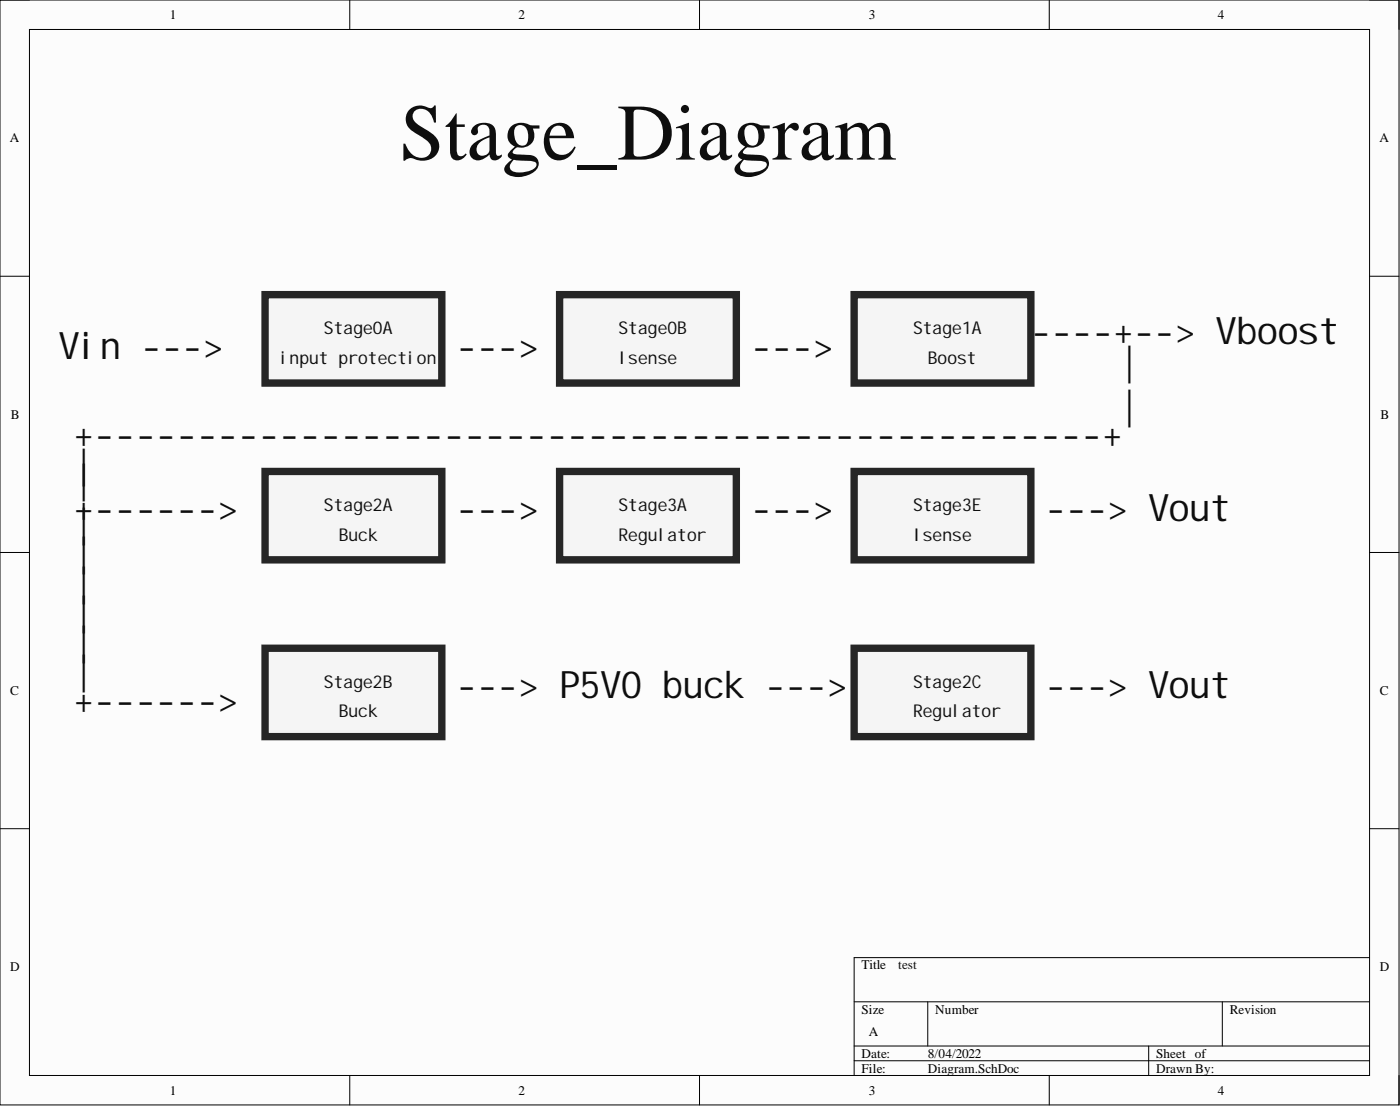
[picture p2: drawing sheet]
<svg xmlns="http://www.w3.org/2000/svg" width="241mm" height="190mm" viewBox="0 0 241 190" stroke-linecap="round" stroke-linejoin="round" font-family="sans-serif">
<defs><g id="words">
<text font-size="13.8" fill="#0e0e0e" x="69" y="27.5">Stage_Diagram</text>
<g font-size="6.5" fill="#0e0e0e">
<text x="177.7" y="59.3">----+--&gt; Vboost</text>
<text x="10.2" y="61.8">Vin ---&gt;</text>
<text x="78.7" y="61.8">---&gt;</text>
<text x="129.5" y="61.8">---&gt;</text>
<text x="192.9" y="64.4">|</text>
<text x="192.9" y="72">|</text>
<text x="12.7" y="77.1">+-------------------------------------------------+</text>
<text x="12.7" y="82.1">|</text>
<text x="12.7" y="84.7">|</text>
<text x="12.7" y="89.7">+------&gt;</text>
<text x="78.7" y="89.7">---&gt;</text>
<text x="129.5" y="89.7">---&gt;</text>
<text x="180.2" y="89.7">---&gt; Vout</text>
<text x="12.7" y="92.3">|</text>
<text x="12.7" y="97.4">|</text>
<text x="12.7" y="102.4">|</text>
<text x="12.7" y="107.5">|</text>
<text x="12.7" y="112.6">|</text>
<text x="12.7" y="117.7">|</text>
<text x="12.7" y="122.7">+------&gt;</text>
<text x="78.7" y="120.2">---&gt; P5V0 buck ---&gt;</text>
<text x="180.2" y="120.2">---&gt; Vout</text>
</g>
<g font-size="3" fill="#0e0e0e">
<text x="55.8" y="57.6">Stage0A</text>
<text x="106.6" y="57.6">Stage0B</text>
<text x="157.4" y="57.6">Stage1A</text>
<text x="48.2" y="62.7">input protection</text>
<text x="106.6" y="62.7">Isense</text>
<text x="159.9" y="62.7">Boost</text>
<text x="55.8" y="88.1">Stage2A</text>
<text x="106.6" y="88.1">Stage3A</text>
<text x="157.4" y="88.1">Stage3E</text>
<text x="58.4" y="93.1">Buck</text>
<text x="106.6" y="93.1">Regulator</text>
<text x="157.4" y="93.1">Isense</text>
<text x="55.8" y="118.5">Stage2B</text>
<text x="157.4" y="118.5">Stage2C</text>
<text x="58.4" y="123.6">Buck</text>
<text x="157.4" y="123.6">Regulator</text>
</g>
<g font-size="2.3">
<text x="29.3" y="3.3">1</text>
<text x="89.3" y="3.3">2</text>
<text x="149.8" y="3.3">3</text>
<text x="209.9" y="3.3">4</text>
<text x="1.7" y="24.5">A</text>
<text x="237.7" y="24.5">A</text>
<text x="1.9" y="72.2">B</text>
<text x="237.9" y="72.2">B</text>
<text x="1.8" y="119.7">C</text>
<text x="237.8" y="119.7">C</text>
<text x="1.8" y="167.3">D</text>
<text x="148.5" y="167">Title</text>
<text x="237.8" y="167.3">D</text>
<text x="148.5" y="174.6">Size</text>
<text x="149.8" y="178.4">A</text>
<text x="161.2" y="174.6">Number</text>
<text x="211.9" y="174.6">Revision</text>
<text x="148.5" y="182.2">Date:</text>
<text x="148.5" y="184.7">File:</text>
<text x="159.9" y="182.2">8/04/2022</text>
<text x="159.9" y="184.7">Diagram.SchDoc</text>
<text x="199.3" y="182.2">Sheet of</text>
<text x="199.3" y="184.7">Drawn By:</text>
<text x="29.3" y="188.5">1</text>
<text x="89.3" y="188.5">2</text>
<text x="149.8" y="188.5">3</text>
<text x="209.9" y="188.5">4</text>
</g>
<text font-size="2.3" fill="#0e0e0e" x="154.8" y="167">test</text>
</g></defs>
<path d="M0 0h241.1v190.3h-241.1z" fill-rule="evenodd" fill="#fcfcfc"/>
<path d="M0 0h241.1v190.3h-241.1z" fill="none" stroke="#000" stroke-width=".17"/>
<path d="M5.1 5.1h231v180.1h-231z" fill-rule="evenodd" fill="#fcfcfc"/>
<g fill="none" stroke="#000" stroke-width=".17">
<path d="M0 0h5.1M5.1 5.1h231v180.1h-231zM60.3 0v5.1M120.6 0v5.1M180.8 0v5.1M236.1 0h5v5.1M0 47.6h5.1M236.1 47.6h5M0 95.2h5.1M236.1 95.2h5M0 142.7h5.1M236.1 142.7h5"/>
<path d="M147.2 172.6h88.9M159.9 172.6v7.6M210.7 172.6v7.6M236.1 164.9h-88.9v20.3M60.3 185.2v5.1M120.6 185.2v5.1M147.2 180.2h88.9M147.2 182.7h88.9M180.8 185.2v5.1M198 180.2v5M241.1 185.2v5.1"/>
</g>
<path d="M45.7 50.8h30.4v15.2h-30.4z" fill-rule="evenodd" fill="#f5f5f5"/>
<path d="M45.7 50.8h30.4v15.2h-30.4z" fill="none" stroke="#262626" stroke-width="1.3"/>
<path d="M147.2 50.8h30.5v15.2h-30.5z" fill-rule="evenodd" fill="#f5f5f5"/>
<path d="M147.2 50.8h30.5v15.2h-30.5z" fill="none" stroke="#262626" stroke-width="1.3"/>
<path d="M45.7 81.2h30.4v15.2h-30.4z" fill-rule="evenodd" fill="#f5f5f5"/>
<path d="M45.7 81.2h30.4v15.2h-30.4z" fill="none" stroke="#262626" stroke-width="1.3"/>
<path d="M96.5 81.2h30.4v15.2h-30.4z" fill-rule="evenodd" fill="#f5f5f5"/>
<path d="M96.5 81.2h30.4v15.2h-30.4z" fill="none" stroke="#262626" stroke-width="1.3"/>
<path d="M96.5 50.8h30.4v15.2h-30.4z" fill-rule="evenodd" fill="#f5f5f5"/>
<path d="M96.5 50.8h30.4v15.2h-30.4z" fill="none" stroke="#262626" stroke-width="1.3"/>
<path d="M147.2 81.2h30.5v15.2h-30.5z" fill-rule="evenodd" fill="#f5f5f5"/>
<path d="M147.2 81.2h30.5v15.2h-30.5z" fill="none" stroke="#262626" stroke-width="1.3"/>
<path d="M45.7 111.7h30.4v15.2h-30.4z" fill-rule="evenodd" fill="#f5f5f5"/>
<path d="M45.7 111.7h30.4v15.2h-30.4z" fill="none" stroke="#262626" stroke-width="1.3"/>
<path d="M147.2 111.7h30.5v15.2h-30.5z" fill-rule="evenodd" fill="#f5f5f5"/>
<path d="M147.2 111.7h30.5v15.2h-30.5z" fill="none" stroke="#262626" stroke-width="1.3"/>
<use href="#words"/>
</svg>
